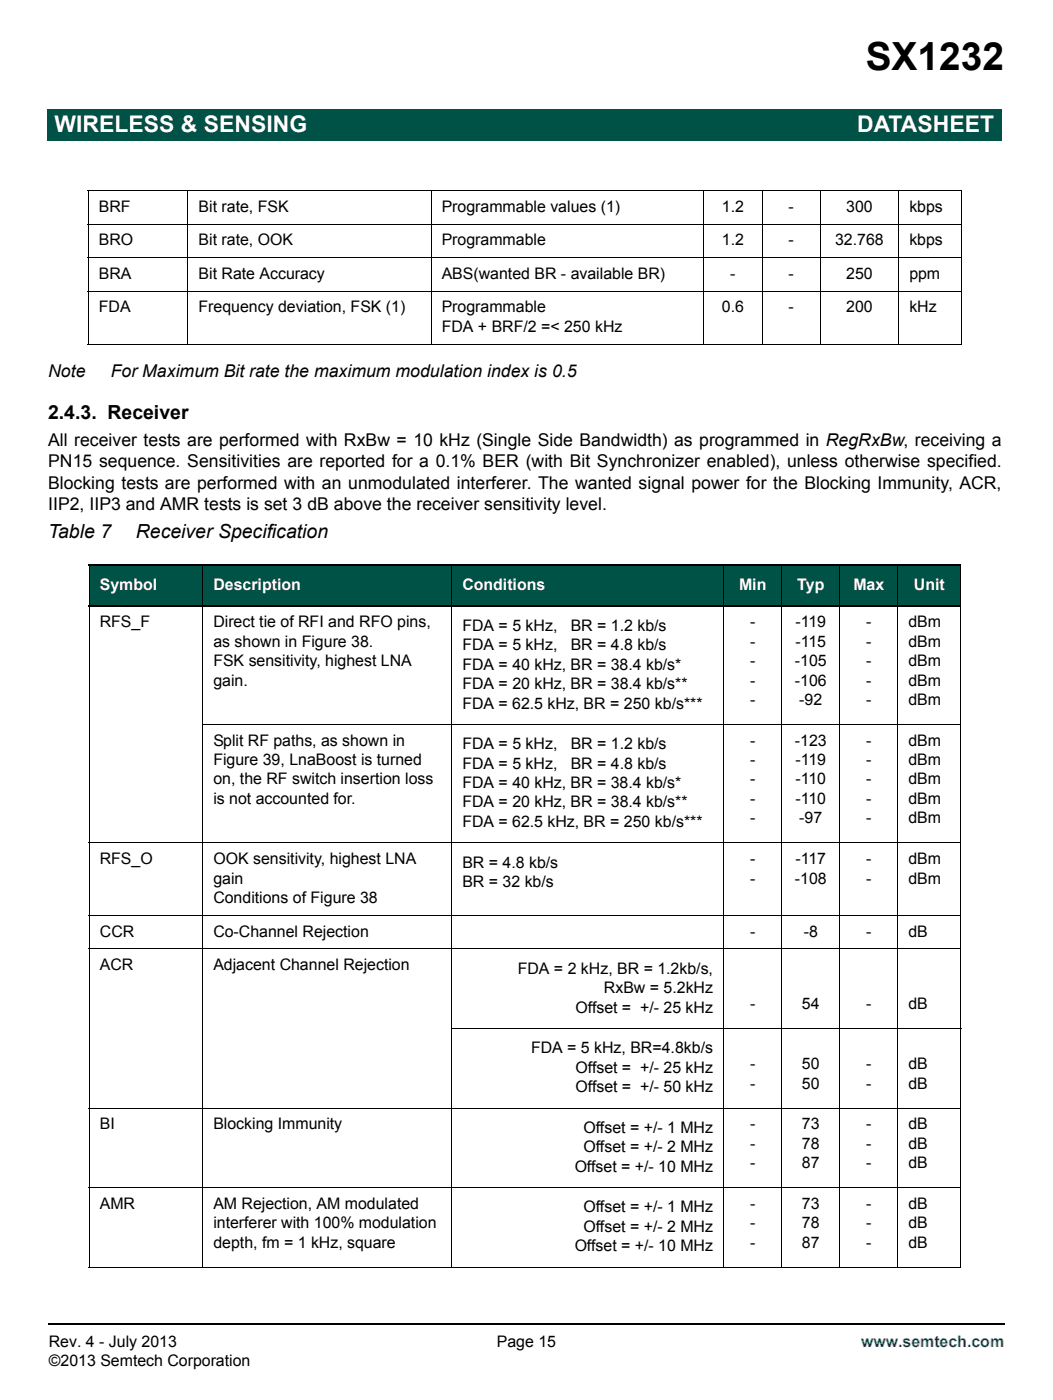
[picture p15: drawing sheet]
<svg xmlns="http://www.w3.org/2000/svg" width="210mm" height="279mm" viewBox="0 0 210 279" stroke-linecap="round" stroke-linejoin="round" font-family="sans-serif">
<defs><g id="words">
<text font-size="7.7" x="172.6" y="13.9">SX1232</text>
<g font-size="4.6" fill="#fff">
<text x="10.9" y="26.3">WIRELESS &amp; SENSING</text>
<text x="170.9" y="26.3">DATASHEET</text>
</g>
<g font-size="3.9">
<text x="9.6" y="83.7">2.4.3. Receiver</text>
<text x="9.6" y="107.3">Table 7</text>
<text x="27.1" y="107.3">Receiver Specification</text>
</g>
<g font-size="3.5">
<text x="9.6" y="75.3">Note</text>
<text x="22.1" y="75.3">For Maximum Bit rate the maximum modulation index is 0.5</text>
<text x="9.6" y="89.1">All receiver tests are performed with RxBw = 10 kHz (Single Side Bandwidth) as programmed in RegRxBw, receiving a</text>
<text x="9.6" y="93.3">PN15 sequence. Sensitivities are reported for a 0.1% BER (with Bit Synchronizer enabled), unless otherwise specified.</text>
<text x="9.6" y="97.5">Blocking tests are performed with an unmodulated interferer. The wanted signal power for the Blocking Immunity, ACR,</text>
<text x="9.6" y="101.8">IIP2, IIP3 and AMR tests is set 3 dB above the receiver sensitivity level.</text>
</g>
<g font-size="3.2">
<text x="19.7" y="42.3">BRF</text>
<text x="39.6" y="42.3">Bit rate, FSK</text>
<text x="88.1" y="42.3">Programmable values (1)</text>
<text x="143.9" y="42.3">1.2</text>
<text x="157.2" y="42.3">-</text>
<text x="168.7" y="42.3">300</text>
<text x="181.3" y="42.3">kbps</text>
<text x="19.7" y="49">BRO</text>
<text x="39.6" y="49">Bit rate, OOK</text>
<text x="88.1" y="49">Programmable</text>
<text x="143.9" y="49">1.2</text>
<text x="157.2" y="49">-</text>
<text x="166.5" y="49">32.768</text>
<text x="181.3" y="49">kbps</text>
<text x="19.7" y="55.7">BRA</text>
<text x="39.6" y="55.7">Bit Rate Accuracy</text>
<text x="88.1" y="55.7">ABS(wanted BR - available BR)</text>
<text x="145.6" y="55.7">-</text>
<text x="157.2" y="55.7">-</text>
<text x="168.7" y="55.7">250</text>
<text x="181.3" y="55.7">ppm</text>
<text x="19.7" y="62.4">FDA</text>
<text x="39.6" y="62.4">Frequency deviation, FSK (1)</text>
<text x="88.1" y="62.4">Programmable</text>
<text x="143.9" y="62.4">0.6</text>
<text x="157.2" y="62.4">-</text>
<text x="168.7" y="62.4">200</text>
<text x="181.3" y="62.4">kHz</text>
<text x="88.1" y="66.3">FDA + BRF/2 =&lt; 250 kHz</text>
<text x="19.9" y="125.2">RFS_F</text>
<text x="42.5" y="125.2">Direct tie of RFI and RFO pins,</text>
<text x="92.2" y="125.9">FDA = 5 kHz,</text>
<text x="113.8" y="125.9">BR = 1.2 kb/s</text>
<text x="149.6" y="125.2">-</text>
<text x="158.6" y="125.2">-119</text>
<text x="172.7" y="125.2">-</text>
<text x="181.2" y="125.2">dBm</text>
<text x="42.5" y="129">as shown in Figure 38.</text>
<text x="92.2" y="129.8">FDA = 5 kHz,</text>
<text x="113.8" y="129.8">BR = 4.8 kb/s</text>
<text x="149.6" y="129">-</text>
<text x="158.6" y="129">-115</text>
<text x="172.7" y="129">-</text>
<text x="181.2" y="129">dBm</text>
<text x="42.5" y="132.9">FSK sensitivity, highest LNA</text>
<text x="42.5" y="136.8">gain.</text>
<text x="92.2" y="133.6">FDA = 40 kHz, BR = 38.4 kb/s*</text>
<text x="92.2" y="137.5">FDA = 20 kHz, BR = 38.4 kb/s**</text>
<text x="149.6" y="132.9">-</text>
<text x="149.6" y="136.8">-</text>
<text x="158.5" y="132.9">-105</text>
<text x="158.5" y="136.8">-106</text>
<text x="172.7" y="132.9">-</text>
<text x="172.7" y="136.8">-</text>
<text x="181.2" y="132.9">dBm</text>
<text x="181.2" y="136.8">dBm</text>
<text x="92.2" y="141.4">FDA = 62.5 kHz, BR = 250 kb/s***</text>
<text x="149.6" y="140.7">-</text>
<text x="159.4" y="140.7">-92</text>
<text x="172.7" y="140.7">-</text>
<text x="181.2" y="140.7">dBm</text>
<text x="42.5" y="148.8">Split RF paths, as shown in</text>
<text x="92.2" y="149.5">FDA = 5 kHz,</text>
<text x="113.8" y="149.5">BR = 1.2 kb/s</text>
<text x="149.6" y="148.8">-</text>
<text x="158.5" y="148.8">-123</text>
<text x="172.7" y="148.8">-</text>
<text x="181.2" y="148.8">dBm</text>
<text x="42.5" y="152.7">Figure 39, LnaBoost is turned</text>
<text x="92.2" y="153.4">FDA = 5 kHz,</text>
<text x="113.8" y="153.4">BR = 4.8 kb/s</text>
<text x="149.6" y="152.7">-</text>
<text x="158.6" y="152.7">-119</text>
<text x="172.7" y="152.7">-</text>
<text x="181.2" y="152.7">dBm</text>
<text x="42.5" y="156.6">on, the RF switch insertion loss</text>
<text x="42.5" y="160.5">is not accounted for.</text>
<text x="92.2" y="157.3">FDA = 40 kHz, BR = 38.4 kb/s*</text>
<text x="92.2" y="161.1">FDA = 20 kHz, BR = 38.4 kb/s**</text>
<text x="149.6" y="156.6">-</text>
<text x="149.6" y="160.5">-</text>
<text x="158.6" y="156.6">-110</text>
<text x="158.6" y="160.5">-110</text>
<text x="172.7" y="156.6">-</text>
<text x="172.7" y="160.5">-</text>
<text x="181.2" y="156.6">dBm</text>
<text x="181.2" y="160.5">dBm</text>
<text x="92.2" y="165">FDA = 62.5 kHz, BR = 250 kb/s***</text>
<text x="149.6" y="164.3">-</text>
<text x="159.4" y="164.3">-97</text>
<text x="172.7" y="164.3">-</text>
<text x="181.2" y="164.3">dBm</text>
<text x="19.9" y="172.4">RFS_O</text>
<text x="42.5" y="172.4">OOK sensitivity, highest LNA</text>
<text x="92.2" y="173.2">BR = 4.8 kb/s</text>
<text x="149.6" y="172.4">-</text>
<text x="158.6" y="172.4">-117</text>
<text x="172.7" y="172.4">-</text>
<text x="181.2" y="172.4">dBm</text>
<text x="42.5" y="176.3">gain</text>
<text x="92.2" y="177">BR = 32 kb/s</text>
<text x="149.6" y="176.3">-</text>
<text x="158.5" y="176.3">-108</text>
<text x="172.7" y="176.3">-</text>
<text x="181.2" y="176.3">dBm</text>
<text x="42.5" y="180.2">Conditions of Figure 38</text>
<text x="19.9" y="186.9">CCR</text>
<text x="42.5" y="186.9">Co-Channel Rejection</text>
<text x="149.6" y="186.9">-</text>
<text x="160.3" y="186.9">-8</text>
<text x="172.7" y="186.9">-</text>
<text x="181.2" y="186.9">dB</text>
<text x="19.9" y="193.6">ACR</text>
<text x="42.5" y="193.6">Adjacent Channel Rejection</text>
<text x="103.3" y="194.3">FDA = 2 kHz, BR = 1.2kb/s,</text>
<text x="114.8" y="202.1">Offset = +/- 25 kHz</text>
<text x="120.4" y="198.2">RxBw = 5.2kHz</text>
<text x="149.6" y="201.4">-</text>
<text x="159.9" y="201.4">54</text>
<text x="172.7" y="201.4">-</text>
<text x="181.2" y="201.4">dB</text>
<text x="105.9" y="210.2">FDA = 5 kHz, BR=4.8kb/s</text>
<text x="114.8" y="214.1">Offset = +/- 25 kHz</text>
<text x="149.6" y="213.4">-</text>
<text x="159.9" y="213.4">50</text>
<text x="172.7" y="213.4">-</text>
<text x="181.2" y="213.4">dB</text>
<text x="114.8" y="218">Offset = +/- 50 kHz</text>
<text x="149.6" y="217.2">-</text>
<text x="159.9" y="217.2">50</text>
<text x="172.7" y="217.2">-</text>
<text x="181.2" y="217.2">dB</text>
<text x="19.9" y="225.4">BI</text>
<text x="42.5" y="225.4">Blocking Immunity</text>
<text x="116.4" y="226.1">Offset = +/- 1 MHz</text>
<text x="149.6" y="225.4">-</text>
<text x="159.9" y="225.4">73</text>
<text x="172.7" y="225.4">-</text>
<text x="181.2" y="225.4">dB</text>
<text x="114.6" y="233.8">Offset = +/- 10 MHz</text>
<text x="116.4" y="229.9">Offset = +/- 2 MHz</text>
<text x="149.6" y="229.2">-</text>
<text x="149.6" y="233.1">-</text>
<text x="159.9" y="229.2">78</text>
<text x="159.9" y="233.1">87</text>
<text x="172.7" y="229.2">-</text>
<text x="172.7" y="233.1">-</text>
<text x="181.2" y="229.2">dB</text>
<text x="181.2" y="233.1">dB</text>
<text x="19.9" y="241.2">AMR</text>
<text x="42.5" y="241.2">AM Rejection, AM modulated</text>
<text x="42.5" y="245.1">interferer with 100% modulation</text>
<text x="116.4" y="241.9">Offset = +/- 1 MHz</text>
<text x="116.4" y="245.8">Offset = +/- 2 MHz</text>
<text x="149.6" y="241.2">-</text>
<text x="149.6" y="245.1">-</text>
<text x="159.9" y="241.2">73</text>
<text x="159.9" y="245.1">78</text>
<text x="172.7" y="241.2">-</text>
<text x="172.7" y="245.1">-</text>
<text x="181.2" y="241.2">dB</text>
<text x="181.2" y="245.1">dB</text>
<text x="42.5" y="249">depth, fm = 1 kHz, square</text>
<text x="114.6" y="249.7">Offset = +/- 10 MHz</text>
<text x="149.6" y="249">-</text>
<text x="159.9" y="249">87</text>
<text x="172.7" y="249">-</text>
<text x="181.2" y="249">dB</text>
<text x="9.7" y="268.8">Rev. 4 - July 2013</text>
<text x="99.1" y="268.8">Page 15</text>
<text x="9.7" y="272.7">©2013 Semtech Corporation</text>
</g>
<g font-size="3.2" fill="#fff">
<text x="19.9" y="117.8">Symbol</text>
<text x="42.5" y="117.8">Description</text>
<text x="92.2" y="117.8">Conditions</text>
<text x="147.4" y="117.8">Min</text>
<text x="159" y="117.8">Typ</text>
<text x="170.2" y="117.8">Max</text>
<text x="182.2" y="117.8">Unit</text>
</g>
<text font-size="3.2" fill="#00f" x="171.7" y="268.8">www.semtech.com</text>
</g></defs>
<path d="M9.6 264h.1v.4h-.1z" fill="#000"/>
<path d="M9.7 264.2h190.7" fill="none" stroke="#000" stroke-width=".36"/>
<g fill="#005247">
<path d="M9.5 21.7h102.4v6.3h-102.4z"/>
<path d="M111.9 21.7h87.8v6.3h-87.8z"/>
</g>
<path d="M9.5 5h63.3v14.4h-63.3z" fill="#fff"/>
<g fill="#005247">
<path d="M17.8 112.8h22.6v8.1h-22.6z"/>
<path d="M40.4 112.8h49.7v8.1h-49.7z"/>
<path d="M90.1 112.8h54.2v8.1h-54.2z"/>
<path d="M144.3 112.8h11.6v8.1h-11.6z"/>
<path d="M155.9 112.8h11.6v8.1h-11.6z"/>
<path d="M167.5 112.8h11.5v8.1h-11.5z"/>
<path d="M179 112.8h12.6v8.1h-12.6z"/>
</g>
<g fill="none" stroke="#000" stroke-width=".2">
<path d="M17.5 38h174.4M17.6 38.1v30.5M37.5 37.9v30.9M86 37.9v30.9M140.3 37.9v30.9M152 37.9v30.9M163.6 37.9v30.9M179.2 37.9v30.9M191.8 38.1v30.5M17.5 44.7h174.4M17.5 51.4h174.4M17.5 58.1h174.4"/>
<path d="M17.5 68.7h174.4M17.8 113v139.8M40.4 112.6v140.4M90.1 112.6v140.4M144.3 112.6v140.4M155.9 112.6v140.4M167.5 112.6v140.4M179 112.6v140.4M191.6 113v139.8M40.3 144.6h151.4M17.7 168.2h174M17.7 182.7h174"/>
<path d="M17.7 189.4h174M90 205.3h101.7M17.7 221.1h174M17.7 237h174M17.7 252.9h174"/>
</g>
<path d="M17.7 112.8h174M17.7 120.9h174" fill="none" stroke="#000" stroke-width=".36"/>
<use href="#words"/>
</svg>
